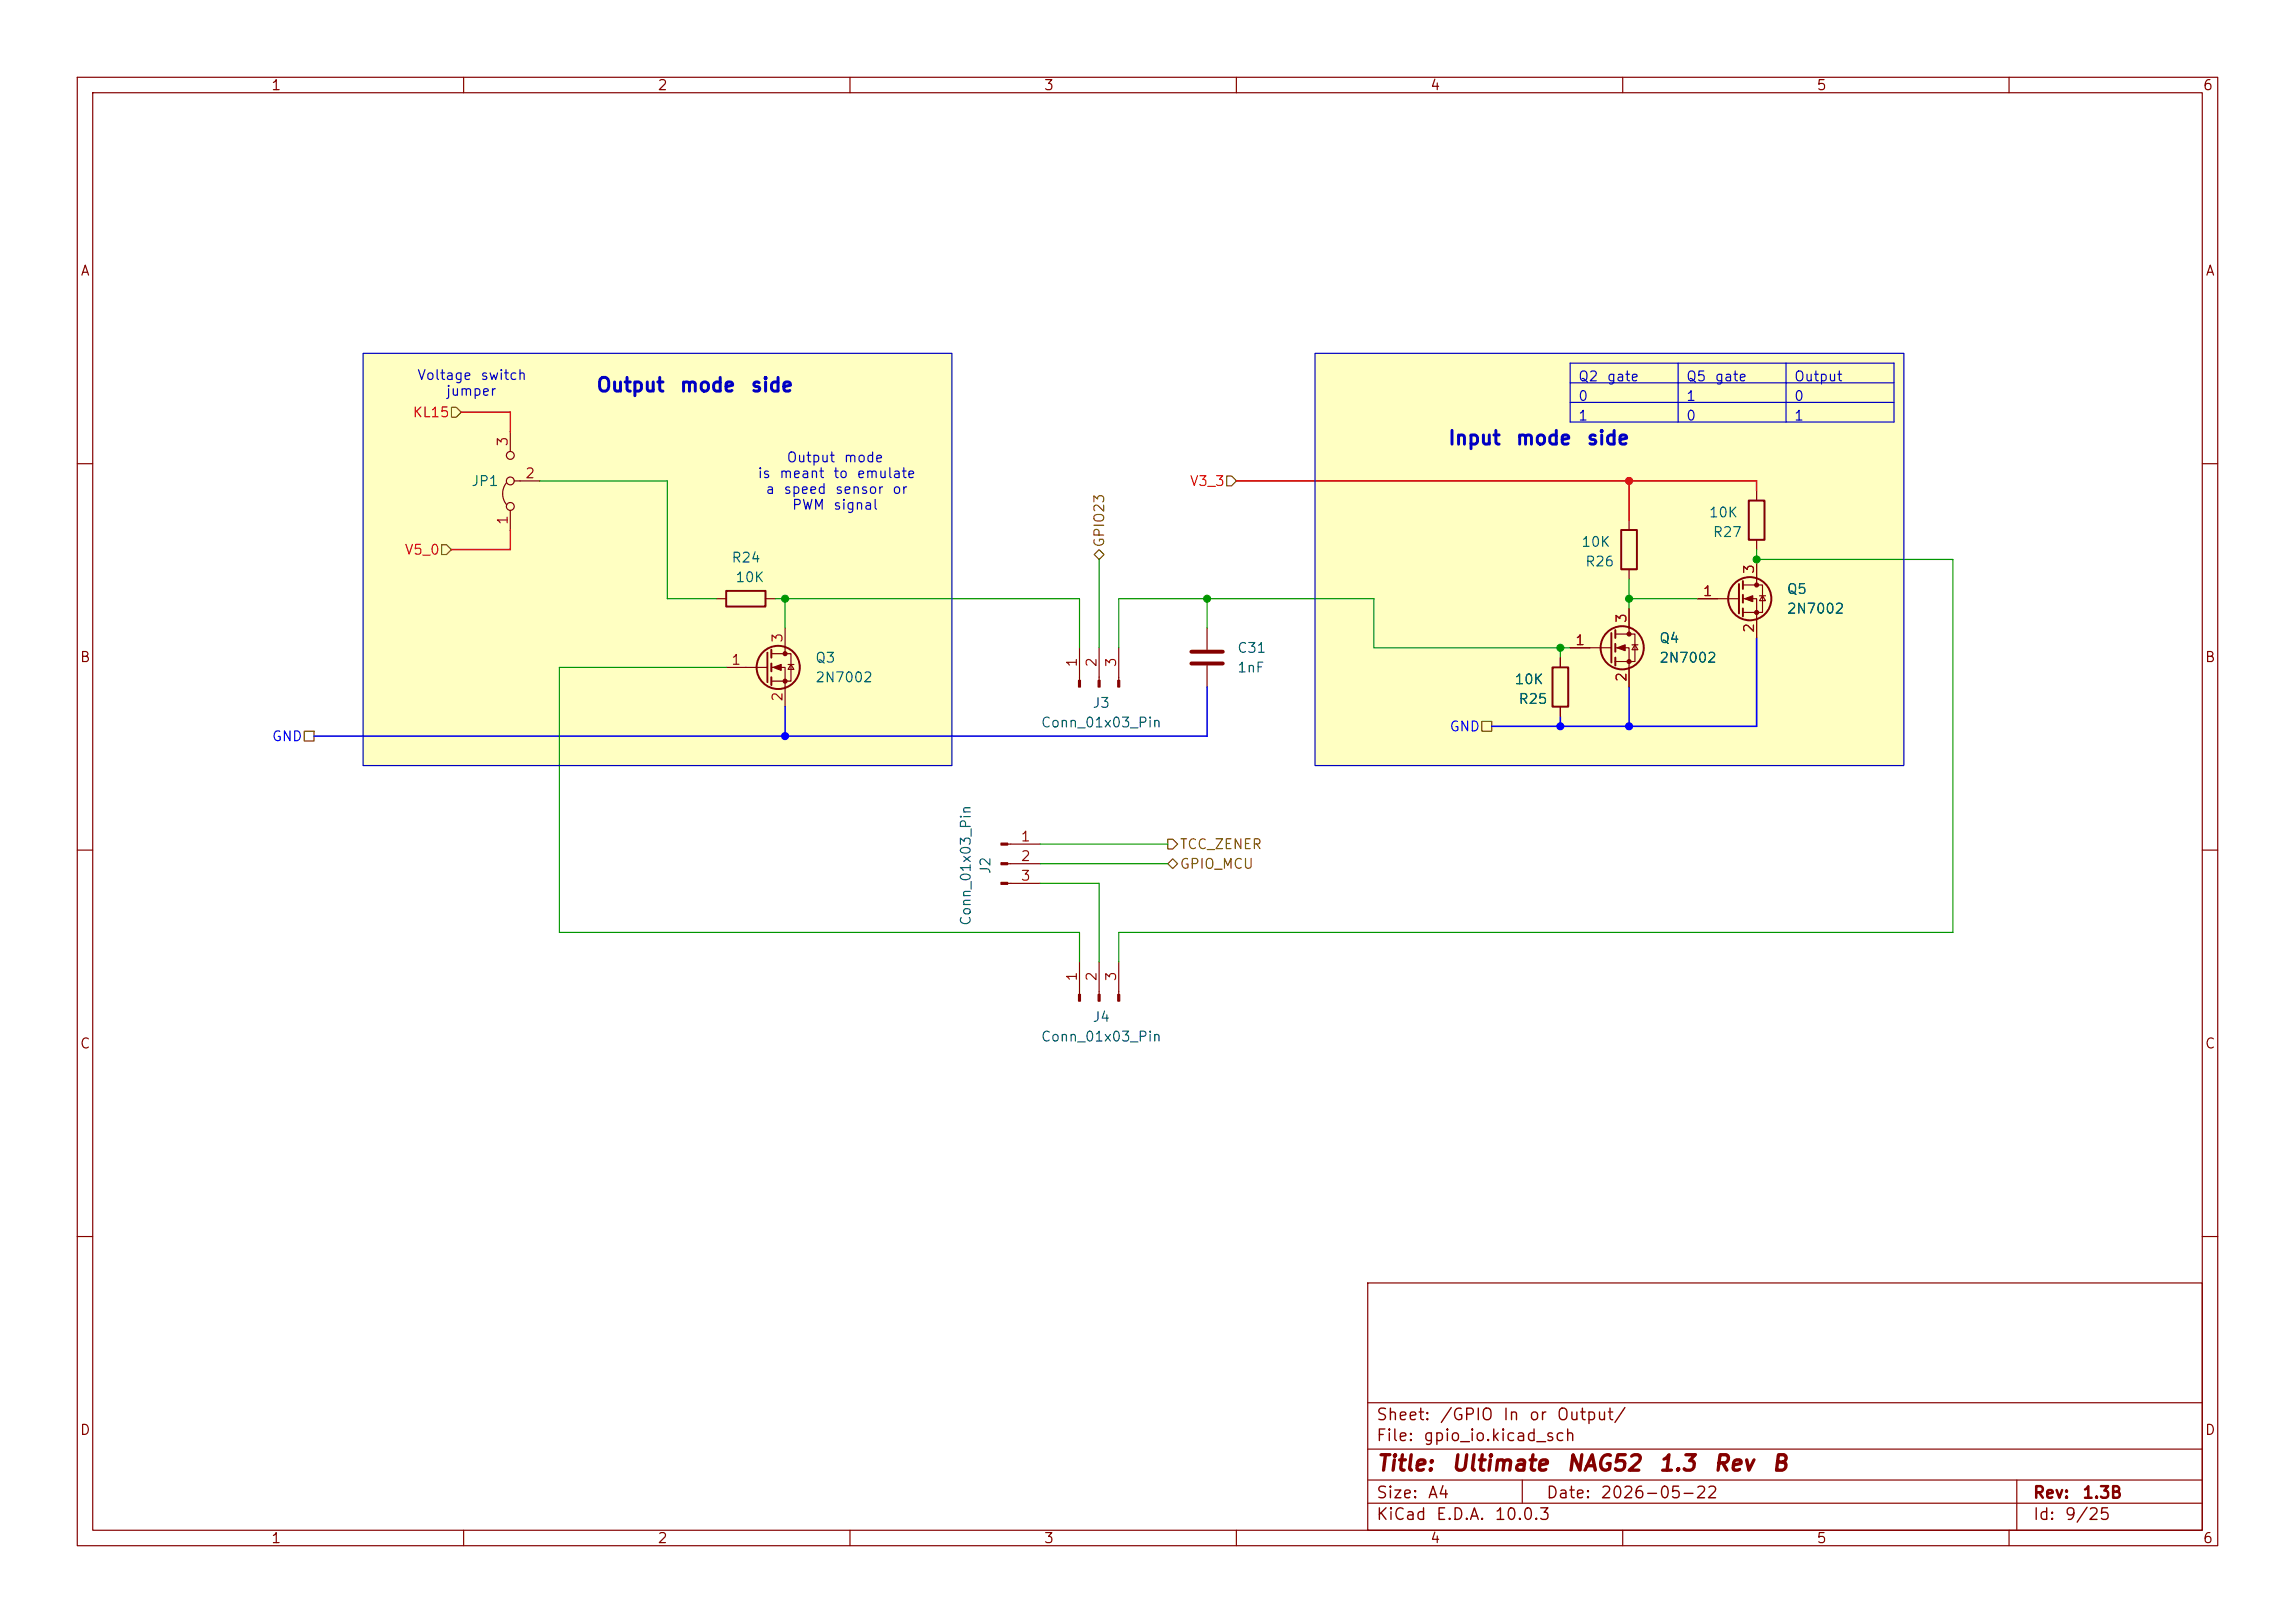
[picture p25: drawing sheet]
<svg xmlns="http://www.w3.org/2000/svg" width="297mm" height="210mm" viewBox="0 0 297 210" stroke-linecap="round" stroke-linejoin="round" font-family="sans-serif">
<defs><g id="words">
<g font-size="2" fill="#840000">
<text x="178" y="190.8">Title:</text>
<text x="187.7" y="190.8">Ultimate</text>
<text x="202.6" y="190.8">NAG52</text>
<text x="214.5" y="190.8">1.3</text>
<text x="221.6" y="190.8">Rev</text>
<text x="229.2" y="190.8">B</text>
</g>
<g font-size="1.8" fill="#0000c2">
<text x="77.1" y="51.1">Output</text>
<text x="87.9" y="51.1">mode</text>
<text x="97" y="51.1">side</text>
<text x="187.3" y="58">Input</text>
<text x="196.1" y="58">mode</text>
<text x="205.2" y="58">side</text>
</g>
<g font-size="1.5" fill="#840000">
<text x="178" y="184.2">Sheet:</text>
<text x="186.2" y="184.2">/GPIO</text>
<text x="194.4" y="184.2">In</text>
<text x="197.8" y="184.2">or</text>
<text x="201.3" y="184.2">Output/</text>
<text x="178" y="186.9">File:</text>
<text x="184.1" y="186.9">gpio_io.kicad_sch</text>
<text x="178" y="197.1">KiCad</text>
<text x="178" y="194.3">Size:</text>
<text x="184.7" y="194.3">A4</text>
<text x="185.7" y="197.1">E.D.A.</text>
<text x="193.3" y="197.1">10.0.3</text>
<text x="200" y="194.3">Date:</text>
<text x="207" y="194.3">2026-05-22</text>
<text x="263" y="194.3">Rev:</text>
<text x="263" y="197.1">Id:</text>
<text x="267.1" y="197.1">9/25</text>
<text x="269.4" y="194.3">1.3B</text>
</g>
<g font-size="1.3" fill="#840000">
<text x="35" y="12">1</text>
<text x="85" y="12">2</text>
<text x="135" y="12">3</text>
<text x="185" y="12">4</text>
<text x="235" y="12">5</text>
<text x="285" y="12">6</text>
<text x="10.3" y="36">A</text>
<text x="285.3" y="36">A</text>
<text x="10.3" y="86">B</text>
<text x="285.3" y="86">B</text>
<text x="10.3" y="136">C</text>
<text x="285.3" y="136">C</text>
<text x="10.3" y="186">D</text>
<text x="285.3" y="186">D</text>
<text x="35" y="200">1</text>
<text x="85" y="200">2</text>
<text x="135" y="200">3</text>
<text x="185" y="200">4</text>
<text x="235" y="200">5</text>
<text x="285" y="200">6</text>
</g>
<g font-size="1.3" fill="#0000c2">
<text x="53.9" y="49.5">Voltage</text>
<text x="57.6" y="51.5">jumper</text>
<text x="62.1" y="49.5">switch</text>
<text x="204.2" y="49.7">Q2</text>
<text x="204.2" y="52.2">0</text>
<text x="207.9" y="49.7">gate</text>
<text x="218.1" y="49.7">Q5</text>
<text x="218.1" y="52.2">1</text>
<text x="221.8" y="49.7">gate</text>
<text x="232.1" y="49.7">Output</text>
<text x="232.1" y="52.2">0</text>
<text x="204.2" y="54.7">1</text>
<text x="218.1" y="54.7">0</text>
<text x="232.1" y="54.7">1</text>
<text x="98" y="62.2">is</text>
<text x="99" y="64.2">a</text>
<text x="100.8" y="62.2">meant</text>
<text x="101.3" y="64.2">speed</text>
<text x="101.7" y="60.1">Output</text>
<text x="107.7" y="62.2">to</text>
<text x="108" y="64.2">sensor</text>
<text x="109.1" y="60.1">mode</text>
<text x="110.8" y="62.2">emulate</text>
<text x="115.4" y="64.2">or</text>
<text x="102.4" y="66.3">PWM</text>
<text x="107.7" y="66.3">signal</text>
</g>
<g font-size="1.3" fill="#f00">
<text x="53.3" y="54.3">KL15</text>
<text x="153.9" y="63.2">V3_3</text>
<text x="52.3" y="72.1">V5_0</text>
</g>
<g font-size="1.3" fill="#a90000">
<text x="66" y="57.9" transform="rotate(-90 66 57.9)">3</text>
<text x="67.9" y="62.2">2</text>
<text x="66" y="68" transform="rotate(-90 66 68)">1</text>
<text x="220.3" y="77.4">1</text>
<text x="227.3" y="74.4" transform="rotate(-90 227.3 74.4)">3</text>
<text x="101.6" y="83.3" transform="rotate(-90 101.6 83.3)">3</text>
<text x="203.8" y="83.8">1</text>
<text x="210.8" y="80.7" transform="rotate(-90 210.8 80.7)">3</text>
<text x="227.3" y="82" transform="rotate(-90 227.3 82)">2</text>
<text x="94.5" y="86.3">1</text>
<text x="139.7" y="86.4" transform="rotate(-90 139.7 86.4)">1</text>
<text x="142.2" y="86.4" transform="rotate(-90 142.2 86.4)">2</text>
<text x="144.8" y="86.4" transform="rotate(-90 144.8 86.4)">3</text>
<text x="210.8" y="88.3" transform="rotate(-90 210.8 88.3)">2</text>
<text x="101.6" y="90.9" transform="rotate(-90 101.6 90.9)">2</text>
<text x="132" y="109.2">1</text>
<text x="132" y="111.7">2</text>
<text x="132" y="114.3">3</text>
<text x="139.7" y="127.1" transform="rotate(-90 139.7 127.1)">1</text>
<text x="142.2" y="127.1" transform="rotate(-90 142.2 127.1)">2</text>
<text x="144.8" y="127.1" transform="rotate(-90 144.8 127.1)">3</text>
</g>
<g font-size="1.3" fill="#006464">
<text x="60.9" y="63.2">JP1</text>
<text x="204.6" y="71.1">10K</text>
<text x="221.1" y="67.3">10K</text>
<text x="221.6" y="69.8">R27</text>
<text x="94.6" y="73.1">R24</text>
<text x="95.1" y="75.6">10K</text>
<text x="205.1" y="73.6">R26</text>
<text x="231.1" y="77.2">Q5</text>
<text x="214.6" y="83.5">Q4</text>
<text x="231.1" y="79.7">2N7002</text>
<text x="105.4" y="86.1">Q3</text>
<text x="105.4" y="88.6">2N7002</text>
<text x="160" y="87.3">1nF</text>
<text x="160" y="84.8">C31</text>
<text x="195.9" y="88.9">10K</text>
<text x="214.6" y="86.1">2N7002</text>
<text x="134.6" y="94.4">Conn_01x03_Pin</text>
<text x="141.3" y="91.9">J3</text>
<text x="196.4" y="91.4">R25</text>
<text x="128.5" y="113.2" transform="rotate(-90 128.5 113.2)">J2</text>
<text x="125.9" y="119.9" transform="rotate(-90 125.9 119.9)">Conn_01x03_Pin</text>
<text x="134.6" y="135.1">Conn_01x03_Pin</text>
<text x="141.3" y="132.5">J4</text>
</g>
<g font-size="1.3" fill="#725600">
<text x="143.2" y="70.9" transform="rotate(-90 143.2 70.9)">GPIO23</text>
<text x="152.6" y="110.2">TCC_ZENER</text>
<text x="152.6" y="112.7">GPIO_MCU</text>
</g>
<g font-size="1.3" fill="#00f">
<text x="187.5" y="95">GND</text>
<text x="35.1" y="96.2">GND</text>
</g>
</g></defs>
<g fill="none" stroke="#840000" stroke-width=".15">
<path d="M10 10h277v190h-277zM12 12h273v186h-273zM60 10v2M110 10v2M160 10v2M210 10v2M260 10v2M10 60h2M285 60h2M10 110h2M285 110h2M10 160h2"/>
<path d="M177 166h108v32h-108zM285 160h2M60 198v2M110 198v2M160 198v2M177 194.5h108M177 191.5h108M177 187.5h108M177 181.5h108M197 191.5v3M210 198v2M260 198v2"/>
<path d="M261 191.5v6.5"/>
</g>
<g fill="#ffffc2">
<path d="M170.2 45.7h76.2v53.4h-76.2z"/>
<path d="M47 45.7h76.2v53.4h-76.2z"/>
</g>
<g fill="none" stroke="#840000" stroke-width=".25">
<path d="M94 76.5h5.1v2h-5.1zM209.8 68.6h2v5.1h-2zM225 75.6v3.8M225.6 75.2v1M225.6 77v1M225.6 78.7v1.1M226.3 64.8h2v5.1h-2zM99.3 84.5v3.8M99.8 84.1v1M99.8 85.9v1M99.8 87.6v1M200.9 86.4h2v5h-2z"/>
<path d="M208.5 81.9v3.8M209 81.5v1.1M209 83.3v1M209 85.1v1"/>
<circle cx="226.4" cy="77.5" r="2.79"/>
<circle cx="100.7" cy="86.4" r="2.79"/>
<circle cx="209.9" cy="83.8" r="2.79"/>
</g>
<g fill="none" stroke="#840000" stroke-width=".15">
<path d="M66 55.9v2.5M65.5 62.5a2.26 2.26 0 0 0 0 2.8M66 66v2.6M66.5 62.2h3.3M92.7 77.5h1.3M99.1 77.5h1.2M210.8 67.3v1.3M210.8 73.7v1.2M210.8 78.7v3.3M219.7 77.5h5.3M225.6 75.7h2.5v3.5h-2.5M225.6 77.5h1.7v5.1"/>
<path d="M227.3 63.5v1.3M227.3 69.9v1.2M227.3 72.4v3.3M227.7 77.1h.8M228.1 77.1l.4 .6h-.8zM94 86.4h5.3M99.8 84.6h2.6v3.5h-2.6M99.8 86.4h1.8v5M101.6 81.3v3.3M102 86h.7M102.4 86l.3 .6h-.7zM139.7 83.8v4.2"/>
<path d="M142.2 83.8v4.2M144.8 83.8v4.2M156.2 81.3v2.8M156.2 86.1v2.8M201.9 85.1v1.3M201.9 91.4v1.3M203.2 83.8h5.3M209 82h2.6v3.6h-2.6M209 83.8h1.8v5.1M211.2 83.4h.8M211.6 83.4l.4 .7h-.8zM130.4 109.2h4.2"/>
<path d="M130.4 111.8h4.2M130.4 114.3h4.2M139.7 124.5v4.2M142.2 124.5v4.2M144.8 124.5v4.2"/>
<circle cx="66" cy="58.9" r=".51"/>
<circle cx="66" cy="65.5" r=".51"/>
<circle cx="66" cy="62.2" r=".51"/>
</g>
<g fill="#840000" stroke="#840000" stroke-width=".15">
<path d="M100.1 86.4l1-.4v.7z"/>
<path d="M225.8 77.5l1-.4v.8z"/>
<path d="M209.3 83.8l1-.4v.8z"/>
<path d="M139.6 88h.2v.9h-.2z"/>
<path d="M142.1 88h.3v.9h-.3z"/>
<path d="M144.7 88h.2v.9h-.2z"/>
<path d="M129.5 109.1h.9v.2h-.9z"/>
<path d="M129.5 111.6h.9v.3h-.9z"/>
<path d="M129.5 114.2h.9v.2h-.9z"/>
<path d="M139.6 128.7h.2v.8h-.2z"/>
<path d="M142.1 128.7h.3v.8h-.3z"/>
<path d="M144.7 128.7h.2v.8h-.2z"/>
<circle cx="101.6" cy="84.6" r=".25"/>
<circle cx="101.6" cy="88.1" r=".25"/>
<circle cx="227.3" cy="75.7" r=".25"/>
<circle cx="227.3" cy="79.2" r=".25"/>
<circle cx="210.8" cy="82" r=".25"/>
<circle cx="210.8" cy="85.6" r=".25"/>
</g>
<path d="M154.2 85.9h4M154.2 84.3h4" fill="none" stroke="#840000" stroke-width=".51"/>
<path d="M58.4 52.7h.7l.6 .6-.6 .7h-.7zM57.1 70.5h.7l.6 .6-.6 .7h-.7zM141.6 71.8l.6-.7 .7 .7-.7 .6zM158.7 61.6h.7l.6 .6-.6 .7h-.7zM39.4 94.6h1.2v1.3h-1.2zM191.8 93.3h1.2v1.3h-1.2zM151.1 108.6h.7l.6 .6-.6 .7h-.7zM151.1 111.8l.7-.7 .6 .7-.6 .6z" fill="none" stroke="#725600" stroke-width=".15"/>
<path d="M47 45.7h76.2v53.4h-76.2zM170.2 45.7h76.2v53.4h-76.2zM203.2 49.5h41.9M203.2 52.1h41.9M203.2 47h41.9v7.6h-41.9zM217.2 47v7.6M231.1 47v7.6" fill="none" stroke="#0000c2" stroke-width=".15"/>
<g fill="none" stroke="#009600" stroke-width=".15">
<path d="M69.8 62.2h16.6v15.3h6.3M100.3 77.5h39.4v6.3M101.6 77.5v3.8M142.2 72.4v11.4M156.2 77.5v3.8M210.8 77.5h8.9M210.8 74.9v3.8M227.3 71.1v1.3h25.4v48.3h-107.9v3.8M94 86.4h-21.6v34.3h67.3v3.8M144.8 83.8v-6.3h33v6.3h25.4M201.9 83.8v1.3M134.6 114.3h7.6v10.2"/>
<path d="M134.6 111.8h16.5M134.6 109.2h16.5"/>
</g>
<path d="M101.6 91.4v3.9M156.2 88.9v6.4h-115.6M201.9 92.7v1.3M210.8 88.9v5.1M227.3 82.6v11.4h-34.3" fill="none" stroke="#00f" stroke-width=".2"/>
<path d="M59.7 53.3h6.3v2.6M66 68.6v2.5h-7.6M160 62.2h67.3v1.3M210.8 62.2v5.1" fill="none" stroke="#f00" stroke-width=".2"/>
<g fill="#009600" stroke="#009600" stroke-width=".13">
<circle cx="101.6" cy="77.5" r=".46"/>
<circle cx="201.9" cy="83.8" r=".46"/>
<circle cx="210.8" cy="77.5" r=".46"/>
<circle cx="156.2" cy="77.5" r=".46"/>
<circle cx="227.3" cy="72.4" r=".46"/>
</g>
<g fill="#00f" stroke="#00f" stroke-width=".13">
<circle cx="210.8" cy="94" r=".46"/>
<circle cx="201.9" cy="94" r=".46"/>
<circle cx="101.6" cy="95.3" r=".46"/>
</g>
<circle cx="210.8" cy="62.2" r=".46" fill="#f00" stroke="#f00" stroke-width=".13"/>
<use href="#words"/>
</svg>
